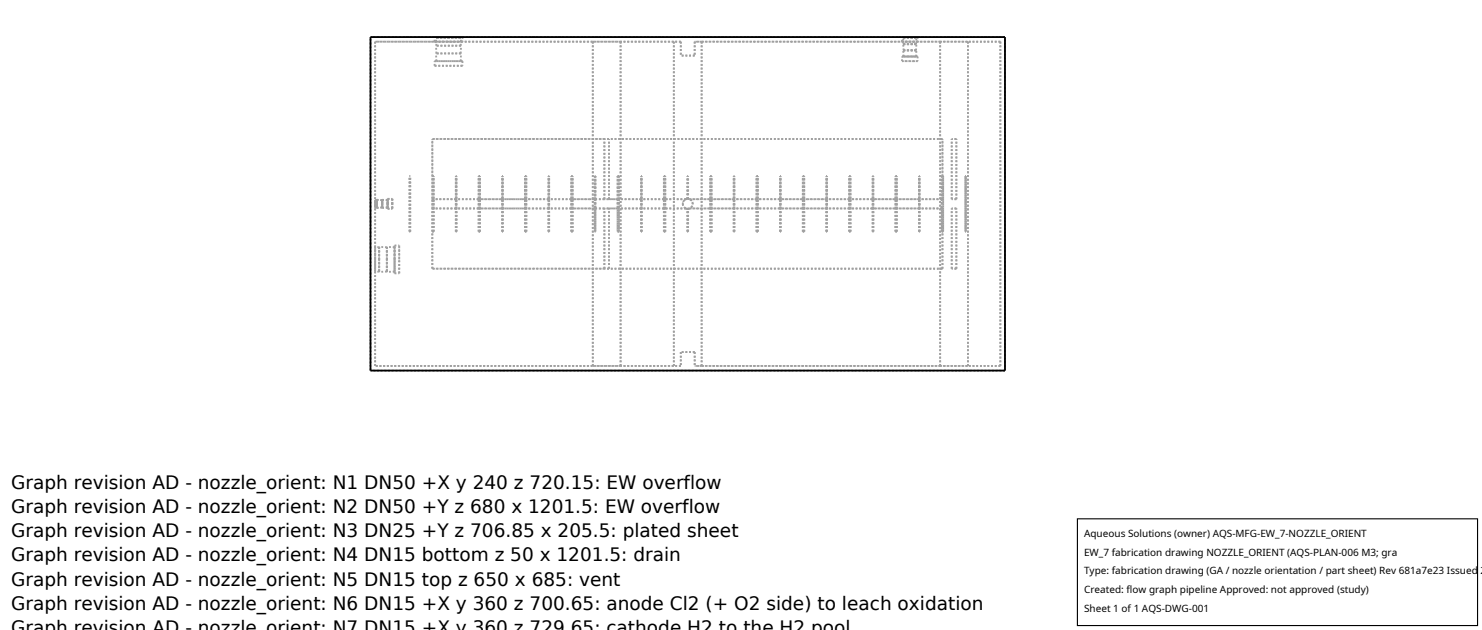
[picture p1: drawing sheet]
<svg xmlns="http://www.w3.org/2000/svg" width="212mm" height="90mm" viewBox="0 0 212 90" stroke-linecap="round" stroke-linejoin="round" font-family="sans-serif">
<defs><g id="words">
<g font-size="2.6">
<text x="1.6" y="69.8">Graph revision AD - nozzle_orient: N1 DN50 +X y 240 z 720.15: EW overflow</text>
<text x="1.6" y="73.3">Graph revision AD - nozzle_orient: N2 DN50 +Y z 680 x 1201.5: EW overflow</text>
<text x="1.6" y="76.7">Graph revision AD - nozzle_orient: N3 DN25 +Y z 706.85 x 205.5: plated sheet</text>
<text x="1.6" y="80.2">Graph revision AD - nozzle_orient: N4 DN15 bottom z 50 x 1201.5: drain</text>
<text x="1.6" y="83.6">Graph revision AD - nozzle_orient: N5 DN15 top z 650 x 685: vent</text>
<text x="1.6" y="87">Graph revision AD - nozzle_orient: N6 DN15 +X y 360 z 700.65: anode Cl2 (+ O2 side) to leach oxidation</text>
<text x="1.6" y="90.5">Graph revision AD - nozzle orient: N7 DN15 +X y 360 z 729 65: cathode H2 to the H2 pool</text>
</g>
<g font-size="1.4">
<text x="154.8" y="76.6">Aqueous Solutions (owner) AQS-MFG-EW_7-NOZZLE_ORIENT</text>
<text x="154.8" y="79.3">EW_7 fabrication drawing NOZZLE_ORIENT (AQS-PLAN-006 M3; gra</text>
<text x="154.8" y="82">Type: fabrication drawing (GA / nozzle orientation / part sheet) Rev 681a7e23 Issued 2</text>
<text x="154.8" y="84.7">Created: flow graph pipeline Approved: not approved (study)</text>
<text x="154.8" y="87.4">Sheet 1 of 1 AQS-DWG-001</text>
</g>
</g></defs>
<g fill="none" stroke="#a0a0a0" stroke-width=".26" stroke-dasharray=".3 .3" stroke-linecap="butt">
<path d="M62.1 6h4M62.1 6h-8.5M62.1 5.3h4M62.1 9.4h4M62.1 9.4v-.7M62.1 8.7h.2M62.1 6v-.7M62.3 5.4h3.5M62.3 6h-.2M62.3 6h3.5M62.3 6v-.6M62.3 8.7v-1.1"/>
<path d="M62.3 7.6v-1.1M62.3 6.5v-.5M62.3 5.4v-.1M62.3 5.3h3.5M65.8 6.5v-.5M65.8 7.6v-1.1M65.8 8.7v-1.1M65.8 8.7h.3M65.8 6.5h-3.5M65.8 7.6h-3.5M65.8 8.7h-3.5M65.8 5.4h-3.5"/>
<path d="M65.8 5.3h-3.5M65.8 5.3v.1M65.8 6v-.6M66.1 5.3h-4M66.1 6h-.3M66.1 8.7v.7M66.1 6h-4M66.1 8.7h-4M66.1 9.4h-4M66.1 5.3v.7M84.7 6h-18.6M86.3 19.8h-24.6"/>
<path d="M87 19.8h-.7M88.6 6h-3.9M96.2 6h-42.6M97.2 6v1.9M97.2 6h-8.6M97.2 6h-1M99.2 6v1.9M99.2 7.9h-2M100.2 6h-1M128.8 6h2.3M128.8 6v-.7M128.8 5.3h2.3"/>
<path d="M128.8 8.7v-.6M128.8 8.7h2.3M128.8 8.1h2.3M129 7.2h1.9M129 6.3h1.9M129 5.4h1.9M129.1 8.1h1.7M129.1 8.1l-.1-.9M129.1 7.2h1.7M129.1 7.2l-.1-.9M129.1 6.3h1.7M129.1 6.3l-.1-.9"/>
<path d="M129.1 5.4h1.7M129.1 5.4v-.1M129.1 5.3h1.7M130.8 8.1h-1.7M130.8 7.2h-1.7M130.8 6.3h-1.7M130.8 5.4h-1.7M130.8 5.3h-1.7M130.8 8.1l.1-.9M130.8 7.2l.1-.9M130.8 6.3l.1-.9M130.8 5.3v.1"/>
<path d="M130.9 7.2h-1.9M130.9 6.3h-1.9M130.9 5.4h-1.9M131.1 6h-2.3M131.1 5.3h-2.3M131.1 8.7h-2.3M131.1 8.1h-2.3M131.1 5.3v.7M131.1 8.1v.6M134.3 6h-35.1M134.6 19.8h-47.6M134.6 19.8h-72.9"/>
<path d="M136.6 19.8h-.7M138.2 6h-3.9M142.9 6h-4.7M142.9 6h-42.7M143.5 5.3h-90.6M53.6 29.1v-.5M53.6 28.6v1M53.6 29.6v-.5M53.6 37v-1.7M53.6 35.3v3.5M53.6 38.8v-1.8M53.8 29.1v-.5"/>
<path d="M53.8 28.6v1M53.8 29.6v-.5M53.8 29.1v-.6M53.8 28.5v1.2M53.8 29.7v-.6M53.8 28.6h-.2M53.8 29.6h-.2M54.2 37v-1.7M54.2 35.3v3.5M54.2 38.8v-1.8M54.2 35.3h-.6M54.2 38.8h-.6"/>
<path d="M54.6 29.1v-.5M54.6 28.6v1M54.6 29.6v-.5M54.6 29.1v-.6M54.6 28.5v1.2M54.6 29.7v-.6M54.6 28.6l-.8-.1M54.6 29.6l-.8 .1M55.3 37v-1.7M55.3 35.3v3.5M55.3 38.8v-1.8M55.3 35.3h-1.1"/>
<path d="M55.3 38.8h-1.1M55.4 29.1v-.5M55.4 28.6v1M55.4 29.6v-.5M55.4 29.1v-.7M55.4 28.4v1.4M55.4 29.8v-.7M55.4 28.6l-.8-.1M55.4 29.6l-.8 .1M55.4 29.8h.6M55.4 28.4h.6M56 29.1v-.7"/>
<path d="M56 28.4v1.4M56 29.8v-.7M56.4 37v-1.7M56.4 35.3v3.5M56.4 38.8v-1.8M56.4 37v-2M56.4 35v4M56.4 39v-2M56.4 35.3h-1.1M56.4 38.8h-1.1M56.4 39h.6M56.4 35h.6"/>
<path d="M57 37v-2M57 35v4M57 39v-2M58.5 33.1h.1M58.5 33.1v-8M58.5 25.1h.1M58.6 33.1v-8M58.6 33.1h-.1M58.6 25.1h-.1M61.7 33.1h.2M61.7 33.1v-8M61.7 25.1h.2"/>
<path d="M61.7 28.4v-8.6M61.7 38.4v-8.6M61.7 29.8v-1.4M61.7 25.1v-5.3M61.7 38.4v-5.3M61.9 33.1v-8M61.9 28.4h-.2M61.9 29.8h-.2M61.9 33.1h-.2M61.9 33.1v-3.3M61.9 29.8v-1.4M61.9 28.4v-3.3"/>
<path d="M61.9 25.1h-.2M65.1 33.1h.1M65.1 33.1v-8M65.1 25.1h.1M65.1 28.4h-3.2M65.1 29.8h-3.2M65.1 33.1v-3.3M65.1 29.8v-1.4M65.1 28.4v-3.3M65.2 33.1v-8M65.2 28.4h-.1M65.2 29.8h-.1"/>
<path d="M65.2 33.1h-.1M65.2 33.1v-3.3M65.2 29.8v-1.4M65.2 28.4v-3.3M65.2 25.1h-.1M68.4 33.1h.2M68.4 33.1v-8M68.4 25.1h.2M68.4 28.4h-3.2M68.4 29.8h-3.2M68.4 33.1v-3.3M68.4 29.8v-1.4"/>
<path d="M68.4 28.4v-3.3M68.6 33.1v-8M68.6 28.4h-.2M68.6 29.8h-.2M68.6 33.1h-.2M68.6 33.1v-3.3M68.6 29.8v-1.4M68.6 28.4v-3.3M68.6 25.1h-.2M71.7 33.1h.1M71.7 33.1v-8M71.7 25.1h.1"/>
<path d="M71.7 28.4h-3.1M71.7 29.8h-3.1M71.7 33.1v-3.3M71.7 29.8v-1.4M71.7 28.4v-3.3M71.8 33.1v-8M71.8 28.4h-.1M71.8 29.8h-.1M71.8 33.1h-.1M71.8 33.1v-3.3M71.8 29.8v-1.4M71.8 28.4v-3.3"/>
<path d="M71.8 25.1h-.1M75 33.1h.2M75 33.1v-8M75 25.1h.2M75 28.4h-3.2M75 29.8h-3.2M75 33.1v-3.3M75 29.8v-1.4M75 28.4v-3.3M75.2 33.1v-8M75.2 28.4h-.2M75.2 29.8h-.2"/>
<path d="M75.2 33.1h-.2M75.2 33.1v-3.3M75.2 29.8v-1.4M75.2 28.4v-3.3M75.2 25.1h-.2M78.3 33.1h.1M78.3 33.1v-8M78.3 25.1h.1M78.3 28.4h-3.1M78.3 29.8h-3.1M78.3 33.1v-3.3M78.3 29.8v-1.4"/>
<path d="M78.3 28.4v-3.3M78.4 33.1v-8M78.4 28.4h-.1M78.4 29.8h-.1M78.4 33.1h-.1M78.4 33.1v-3.3M78.4 29.8v-1.4M78.4 28.4v-3.3M78.4 25.1h-.1M81.6 33.1h.2M81.6 33.1v-8M81.6 25.1h.2"/>
<path d="M81.6 28.4h-3.2M81.6 29.8h-3.2M81.6 33.1v-3.3M81.6 29.8v-1.4M81.6 28.4v-3.3M81.8 33.1v-8M81.8 28.4h-.2M81.8 29.8h-.2M81.8 33.1h-.2M81.8 33.1v-3.3M81.8 29.8v-1.4M81.8 28.4v-3.3"/>
<path d="M81.8 25.1h-.2M84.9 25.1v8M84.9 28.4h-3.1M84.9 29.8h-3.1M84.9 33.1v-3.3M84.9 29.8v-1.4M84.9 28.4v-3.3M85 25.1v8M85 33.1h-.1M85 25.1h-.1M85 28.4h-.1M85 29.8h-.1"/>
<path d="M85 33.1v-3.3M85 29.8v-1.4M85 28.4v-3.3M86.3 38.4v-8.6M86.3 28.4v-8.6M86.3 28.4h-1.3M86.3 29.8h-1.3M86.3 38.4h-24.6M87 28.4v-8.6M87 38.4v-8.6M87 29.8h-.7M87 38.4h-.7"/>
<path d="M87 28.4h-.7M88.2 28.4h-1.2M88.2 28.4v-3.3M88.2 33.1v-3.3M88.2 29.8h-1.2M88.2 25.1v8M88.2 29.8v-1.4M88.4 25.1h-.2M88.4 28.4v-3.3M88.4 33.1v-3.3M88.4 33.1h-.2M88.4 25.1v8"/>
<path d="M88.4 28.4h-.2M88.4 29.8h-.2M88.4 29.8v-1.4M91.6 33.1h.1M91.6 33.1v-8M91.6 25.1h.1M91.6 33.1v-3.3M91.6 29.8v-1.4M91.6 28.4v-3.3M91.6 28.4h-3.2M91.6 29.8h-3.2M91.7 33.1v-8"/>
<path d="M91.7 33.1h-.1M91.7 33.1v-3.3M91.7 29.8v-1.4M91.7 28.4v-3.3M91.7 25.1h-.1M91.7 28.4h-.1M91.7 29.8h-.1M94.8 33.1h.2M94.8 33.1v-8M94.8 25.1h.2M94.8 33.1v-3.3M94.8 29.8v-1.4"/>
<path d="M94.8 28.4v-3.3M94.8 28.4h-3.1M94.8 29.8h-3.1M95 33.1v-8M95 33.1h-.2M95 33.1v-3.3M95 29.8v-1.4M95 28.4v-3.3M95 25.1h-.2M95 28.4h-.2M95 29.8h-.2M97.5 29.1l.2 .5 .5 .2"/>
<path d="M97.5 29.1l.2 .5 .5 .2 .5-.2 .2-.5-.2-.5-.4-.2-.6 .2-.2 .5M98 29.8h.5M98 29.8h.2M98 28.4h-3M98 29.8h-3M98 28.4h-36.3M98 29.8h-36.3M98.2 33.1v-3.3M98.2 33.1h.1M98.2 28.4l-.5 .2-.2 .5M98.2 28.4v-3.3M98.2 25.1h.1"/>
<path d="M98.2 28.4h-.2M98.3 33.1v-3.3M98.3 29.8l.4-.2 .2-.5-.2-.5-.4-.2M98.3 28.4v-3.3M98.3 33.1h-.1M98.3 29.8h.2M98.3 25.1h-.1M98.5 28.4h-.5M98.5 28.4h-.2M101.4 33.1h.2M101.4 33.1v-8M101.4 25.1h.2"/>
<path d="M101.4 33.1v-3.3M101.4 29.8v-1.4M101.4 28.4v-3.3M101.4 28.4h-2.9M101.4 29.8h-2.9M101.6 33.1v-8M101.6 33.1h-.2M101.6 33.1v-3.3M101.6 29.8v-1.4M101.6 28.4v-3.3M101.6 25.1h-.2M101.6 28.4h-.2"/>
<path d="M101.6 29.8h-.2M104.8 33.1h.1M104.8 33.1v-8M104.8 25.1h.1M104.8 33.1v-3.3M104.8 29.8v-1.4M104.8 28.4v-3.3M104.8 28.4h-3.2M104.8 29.8h-3.2M104.9 33.1v-8M104.9 33.1h-.1M104.9 33.1v-3.3"/>
<path d="M104.9 29.8v-1.4M104.9 28.4v-3.3M104.9 25.1h-.1M104.9 28.4h-.1M104.9 29.8h-.1M108 33.1h.2M108 33.1v-8M108 25.1h.2M108 33.1v-3.3M108 29.8v-1.4M108 28.4v-3.3M108 28.4h-3.1"/>
<path d="M108 29.8h-3.1M108.2 33.1v-8M108.2 33.1h-.2M108.2 33.1v-3.3M108.2 29.8v-1.4M108.2 28.4v-3.3M108.2 25.1h-.2M108.2 28.4h-.2M108.2 29.8h-.2M111.4 33.1h.1M111.4 33.1v-8M111.4 25.1h.1"/>
<path d="M111.4 33.1v-3.3M111.4 29.8v-1.4M111.4 28.4v-3.3M111.4 28.4h-3.2M111.4 29.8h-3.2M111.5 33.1v-8M111.5 33.1h-.1M111.5 33.1v-3.3M111.5 29.8v-1.4M111.5 28.4v-3.3M111.5 25.1h-.1M111.5 28.4h-.1"/>
<path d="M111.5 29.8h-.1M114.7 33.1h.2M114.7 33.1v-8M114.7 25.1h.2M114.7 33.1v-3.3M114.7 29.8v-1.4M114.7 28.4v-3.3M114.7 28.4h-3.2M114.7 29.8h-3.2M114.9 33.1v-8M114.9 33.1h-.2M114.9 33.1v-3.3"/>
<path d="M114.9 29.8v-1.4M114.9 28.4v-3.3M114.9 25.1h-.2M114.9 28.4h-.2M114.9 29.8h-.2M118 33.1h.1M118 33.1v-8M118 25.1h.1M118 33.1v-3.3M118 29.8v-1.4M118 28.4v-3.3M118 28.4h-3.1"/>
<path d="M118 29.8h-3.1M118.1 33.1v-8M118.1 33.1h-.1M118.1 33.1v-3.3M118.1 29.8v-1.4M118.1 28.4v-3.3M118.1 25.1h-.1M118.1 28.4h-.1M118.1 29.8h-.1M121.3 33.1h.2M121.3 33.1v-8M121.3 25.1h.2"/>
<path d="M121.3 33.1v-3.3M121.3 29.8v-1.4M121.3 28.4v-3.3M121.3 28.4h-3.2M121.3 29.8h-3.2M121.5 33.1v-8M121.5 33.1h-.2M121.5 33.1v-3.3M121.5 29.8v-1.4M121.5 28.4v-3.3M121.5 25.1h-.2M121.5 28.4h-.2"/>
<path d="M121.5 29.8h-.2M124.6 33.1h.1M124.6 33.1v-8M124.6 25.1h.1M124.6 33.1v-3.3M124.6 29.8v-1.4M124.6 28.4v-3.3M124.6 28.4h-3.1M124.6 29.8h-3.1M124.7 33.1v-8M124.7 33.1h-.1M124.7 33.1v-3.3"/>
<path d="M124.7 29.8v-1.4M124.7 28.4v-3.3M124.7 25.1h-.1M124.7 28.4h-.1M124.7 29.8h-.1M127.9 33.1h.2M127.9 33.1v-8M127.9 25.1h.2M127.9 33.1v-3.3M127.9 29.8v-1.4M127.9 28.4v-3.3M127.9 28.4h-3.2"/>
<path d="M127.9 29.8h-3.2M128.1 33.1v-8M128.1 33.1h-.2M128.1 33.1v-3.3M128.1 29.8v-1.4M128.1 28.4v-3.3M128.1 25.1h-.2M128.1 28.4h-.2M128.1 29.8h-.2M131.2 33.1h.1M131.2 33.1v-8M131.2 25.1h.1"/>
<path d="M131.2 33.1v-3.3M131.2 29.8v-1.4M131.2 28.4v-3.3M131.2 28.4h-3.1M131.2 29.8h-3.1M131.3 33.1v-8M131.3 33.1h-.1M131.3 33.1v-3.3M131.3 29.8v-1.4M131.3 28.4v-3.3M131.3 25.1h-.1M131.3 28.4h-.1"/>
<path d="M131.3 29.8h-.1M134.5 25.1v8M134.5 33.1v-3.3M134.5 29.8v-1.4M134.5 28.4v-3.3M134.5 28.4h-3.2M134.5 29.8h-3.2M134.6 25.1h-.1M134.6 33.1h-.1M134.6 25.1v-5.3M134.6 28.4v-3.3M134.6 28.4h-.1"/>
<path d="M134.6 29.8h-.1M134.6 33.1v-3.3M134.6 38.4v-5.3M134.6 38.4h-47.6M134.6 28.4h-36.1M134.6 28.4v-8.6M134.6 29.8h-36.1M134.6 38.4h-72.9M134.6 38.4v-8.6M134.7 25.1h-.2M134.7 25.1v8M134.7 33.1h-.2"/>
<path d="M134.7 25.1h-.1M134.7 33.1v-8M134.7 33.1h-.1M135.9 38.4v-8.6M135.9 28.4v-8.6M136.6 38.4v-8.6M136.6 38.4h-.7M136.6 29.8h-.7M136.6 28.4v-8.6M136.6 28.4h-.7M137.9 25.1v8M137.9 33.1v-8"/>
<path d="M138 25.1v8M138 33.1h-.1M138 25.1h-.1M138 33.1v-8M52.9 52.9v-47.6M53.6 52.3v-46.3M84.7 52.3h-31.1M84.7 52.3v-46.3M88.6 52.3v-46.3M88.6 52.3h-3.9M96.2 52.3v-46.3M96.2 52.3h-42.6"/>
<path d="M97.2 52.3h-8.6M97.2 50.3v2M97.2 52.3h-1M99.2 50.3h-2M99.2 50.3v2M100.2 52.3h-1M100.2 52.3v-46.3M134.3 52.3h-35.1M134.3 52.3v-46.3M138.2 52.3v-46.3M138.2 52.3h-3.9M142.9 52.3h-4.7"/>
<path d="M142.9 52.3h-42.7M142.9 52.3v-46.3M143.5 52.9v-47.6M143.5 52.9h-90.6"/>
</g>
<path d="M52.9 5.3h90.6v47.6h-90.6z" fill="none" stroke="#000" stroke-width=".26"/>
<path d="M153.9 74.1h57.1v15.2h-57.1z" fill="#fff" stroke="#000" stroke-width=".16"/>
<use href="#words"/>
</svg>
